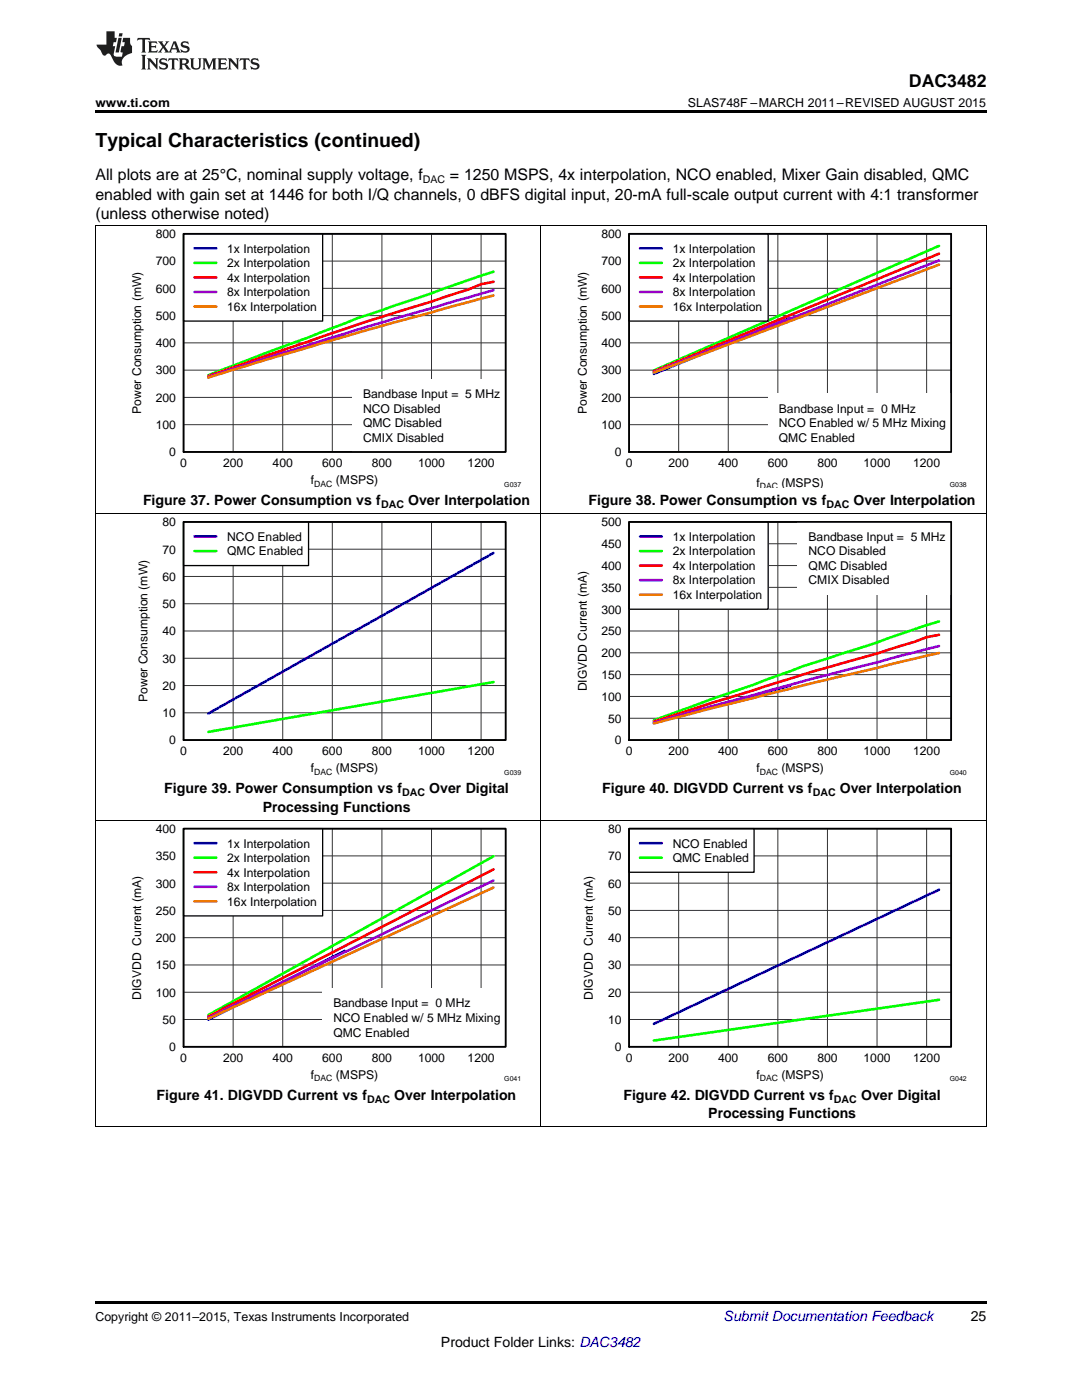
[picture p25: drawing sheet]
<svg xmlns="http://www.w3.org/2000/svg" width="216mm" height="279mm" viewBox="0 0 216 279" stroke-linecap="round" stroke-linejoin="round" font-family="sans-serif">
<defs><g id="words">
<text font-size="3.9" x="19" y="29.3">Typical Characteristics (continued)</text>
<text font-size="3.5" x="181.4" y="17.3">DAC3482</text>
<g font-size="3.2">
<text x="19" y="36">All plots are at 25°C, nominal supply voltage, f</text>
<text x="89.8" y="36">= 1250 MSPS, 4x interpolation, NCO enabled, Mixer Gain disabled, QMC</text>
<text x="19" y="39.9">enabled with gain set at 1446 for both I/Q channels, 0 dBFS digital input, 20-mA full-scale output current with 4:1 transformer</text>
<text x="19" y="43.7">(unless otherwise noted)</text>
</g>
<g font-size="2.8">
<text x="28.5" y="100.8">Figure 37. Power Consumption vs f</text>
<text x="81.4" y="100.8">Over Interpolation</text>
<text x="117.4" y="100.8">Figure 38. Power Consumption vs f</text>
<text x="170.3" y="100.8">Over Interpolation</text>
<text x="32.8" y="158.3">Figure 39. Power Consumption vs f</text>
<text x="52.4" y="162">Processing Functions</text>
<text x="85.7" y="158.3">Over Digital</text>
<text x="120.2" y="158.3">Figure 40. DIGVDD Current vs f</text>
<text x="167.6" y="158.3">Over Interpolation</text>
<text x="31.3" y="219.5">Figure 41. DIGVDD Current vs f</text>
<text x="78.7" y="219.5">Over Interpolation</text>
<text x="124.4" y="219.5">Figure 42. DIGVDD Current vs f</text>
<text x="171.8" y="219.5">Over Digital</text>
<text x="141.3" y="223.2">Processing Functions</text>
<text x="193.7" y="263.6">25</text>
<text x="88" y="268.9">Product Folder Links: DAC3482</text>
</g>
<text font-size="2.8" fill="#0000c8" x="144.4" y="263.6">Submit Documentation Feedback</text>
<g font-size="2.5">
<text x="19" y="21.4">www.ti.com</text>
<text x="137.3" y="21.4">SLAS748F –MARCH 2011–REVISED AUGUST 2015</text>
<text x="19" y="263.6">Copyright © 2011–2015, Texas Instruments Incorporated</text>
</g>
<g font-size="2.4">
<text x="31.1" y="47.5">800</text>
<text x="120" y="47.5">800</text>
<text x="31.1" y="53">700</text>
<text x="45.3" y="50.4">1x Interpolation</text>
<text x="45.3" y="53.3">2x Interpolation</text>
<text x="120" y="53">700</text>
<text x="134.2" y="50.4">1x Interpolation</text>
<text x="134.2" y="53.3">2x Interpolation</text>
<text x="31.1" y="58.4">600</text>
<text x="45.3" y="56.2">4x Interpolation</text>
<text x="45.3" y="59.1">8x Interpolation</text>
<text x="120" y="58.4">600</text>
<text x="134.2" y="56.2">4x Interpolation</text>
<text x="134.2" y="59.1">8x Interpolation</text>
<text x="31.1" y="63.9">500</text>
<text x="45.3" y="62">16x Interpolation</text>
<text x="120" y="63.9">500</text>
<text x="134.2" y="62">16x Interpolation</text>
<text x="31.1" y="69.3">400</text>
<text x="120" y="69.3">400</text>
<text x="31.1" y="74.7">300</text>
<text x="120" y="74.7">300</text>
<text x="28.2" y="82.6" transform="rotate(-90 28.2 82.6)">Power Consumption (mW)</text>
<text x="31.1" y="80.2">200</text>
<text x="72.4" y="79.5">Bandbase Input = 5 MHz</text>
<text x="72.4" y="82.4">NCO Disabled</text>
<text x="117.1" y="82.6" transform="rotate(-90 117.1 82.6)">Power Consumption (mW)</text>
<text x="120" y="80.2">200</text>
<text x="155.4" y="82.4">Bandbase Input = 0 MHz</text>
<text x="31.1" y="85.6">100</text>
<text x="72.4" y="85.3">QMC Disabled</text>
<text x="72.4" y="88.2">CMIX Disabled</text>
<text x="120" y="85.6">100</text>
<text x="155.4" y="85.3">NCO Enabled w/ 5 MHz Mixing</text>
<text x="155.4" y="88.2">QMC Enabled</text>
<text x="33.8" y="91.1">0</text>
<text x="36" y="93.2">0</text>
<text x="44.5" y="93.2">200</text>
<text x="54.4" y="93.2">400</text>
<text x="64.3" y="93.2">600</text>
<text x="74.2" y="93.2">800</text>
<text x="83.4" y="93.2">1000</text>
<text x="93.3" y="93.2">1200</text>
<text x="122.7" y="91.1">0</text>
<text x="124.9" y="93.2">0</text>
<text x="133.4" y="93.2">200</text>
<text x="143.3" y="93.2">400</text>
<text x="153.2" y="93.2">600</text>
<text x="163.1" y="93.2">800</text>
<text x="172.3" y="93.2">1000</text>
<text x="182.2" y="93.2">1200</text>
<text x="62" y="96.7">f</text>
<text x="67" y="96.7">(MSPS)</text>
<text x="150.9" y="97.2">f</text>
<text x="155.9" y="97.2">(MSPS)</text>
<text x="32.4" y="105">80</text>
<text x="45.3" y="107.9">NCO Enabled</text>
<text x="120" y="105">500</text>
<text x="134.2" y="107.9">1x Interpolation</text>
<text x="161.3" y="107.9">Bandbase Input = 5 MHz</text>
<text x="32.4" y="110.5">70</text>
<text x="45.3" y="110.8">QMC Enabled</text>
<text x="120" y="113.7">400</text>
<text x="120" y="109.4">450</text>
<text x="134.2" y="110.8">2x Interpolation</text>
<text x="134.2" y="113.7">4x Interpolation</text>
<text x="161.3" y="110.8">NCO Disabled</text>
<text x="161.3" y="113.7">QMC Disabled</text>
<text x="32.4" y="115.9">60</text>
<text x="120" y="118.1">350</text>
<text x="134.2" y="116.6">8x Interpolation</text>
<text x="134.2" y="119.5">16x Interpolation</text>
<text x="161.3" y="116.6">CMIX Disabled</text>
<text x="32.4" y="121.4">50</text>
<text x="120" y="122.4">300</text>
<text x="32.4" y="126.8">40</text>
<text x="120" y="131.2">200</text>
<text x="120" y="126.8">250</text>
<text x="32.4" y="137.7">20</text>
<text x="32.4" y="132.2">30</text>
<text x="117.1" y="138" transform="rotate(-90 117.1 138)">DIGVDD Current (mA)</text>
<text x="120" y="135.5">150</text>
<text x="29.4" y="140.1" transform="rotate(-90 29.4 140.1)">Power Consumption (mW)</text>
<text x="32.4" y="143.1">10</text>
<text x="120" y="139.9">100</text>
<text x="33.8" y="148.6">0</text>
<text x="121.3" y="144.2">50</text>
<text x="122.7" y="148.6">0</text>
<text x="36" y="150.7">0</text>
<text x="44.5" y="150.7">200</text>
<text x="54.4" y="150.7">400</text>
<text x="62" y="154.2">f</text>
<text x="64.3" y="150.7">600</text>
<text x="67" y="154.2">(MSPS)</text>
<text x="74.2" y="150.7">800</text>
<text x="83.4" y="150.7">1000</text>
<text x="93.3" y="150.7">1200</text>
<text x="124.9" y="150.7">0</text>
<text x="133.4" y="150.7">200</text>
<text x="143.3" y="150.7">400</text>
<text x="150.9" y="154.2">f</text>
<text x="153.2" y="150.7">600</text>
<text x="155.9" y="154.2">(MSPS)</text>
<text x="163.1" y="150.7">800</text>
<text x="172.3" y="150.7">1000</text>
<text x="182.2" y="150.7">1200</text>
<text x="31.1" y="166.2">400</text>
<text x="121.3" y="166.2">80</text>
<text x="31.1" y="171.7">350</text>
<text x="45.3" y="169.1">1x Interpolation</text>
<text x="45.3" y="172">2x Interpolation</text>
<text x="121.3" y="171.7">70</text>
<text x="134.2" y="169.1">NCO Enabled</text>
<text x="134.2" y="172">QMC Enabled</text>
<text x="31.1" y="177.1">300</text>
<text x="45.3" y="174.9">4x Interpolation</text>
<text x="45.3" y="177.8">8x Interpolation</text>
<text x="121.3" y="177.1">60</text>
<text x="31.1" y="182.6">250</text>
<text x="45.3" y="180.8">16x Interpolation</text>
<text x="121.3" y="182.6">50</text>
<text x="31.1" y="188">200</text>
<text x="121.3" y="188">40</text>
<text x="31.1" y="193.4">150</text>
<text x="121.3" y="193.4">30</text>
<text x="28.2" y="199.5" transform="rotate(-90 28.2 199.5)">DIGVDD Current (mA)</text>
<text x="31.1" y="198.9">100</text>
<text x="66.5" y="201.1">Bandbase Input = 0 MHz</text>
<text x="66.5" y="204">NCO Enabled w/ 5 MHz Mixing</text>
<text x="118.3" y="199.5" transform="rotate(-90 118.3 199.5)">DIGVDD Current (mA)</text>
<text x="121.3" y="198.9">20</text>
<text x="32.4" y="204.3">50</text>
<text x="33.8" y="209.8">0</text>
<text x="66.5" y="206.9">QMC Enabled</text>
<text x="121.3" y="204.3">10</text>
<text x="122.7" y="209.8">0</text>
<text x="36" y="211.9">0</text>
<text x="44.5" y="211.9">200</text>
<text x="54.4" y="211.9">400</text>
<text x="62" y="215.4">f</text>
<text x="64.3" y="211.9">600</text>
<text x="67" y="215.4">(MSPS)</text>
<text x="74.2" y="211.9">800</text>
<text x="83.4" y="211.9">1000</text>
<text x="93.3" y="211.9">1200</text>
<text x="124.9" y="211.9">0</text>
<text x="133.4" y="211.9">200</text>
<text x="143.3" y="211.9">400</text>
<text x="150.9" y="215.4">f</text>
<text x="153.2" y="211.9">600</text>
<text x="155.9" y="215.4">(MSPS)</text>
<text x="163.1" y="211.9">800</text>
<text x="172.3" y="211.9">1000</text>
<text x="182.2" y="211.9">1200</text>
</g>
<g font-size="2.1">
<text x="84.4" y="36.6">DAC</text>
<text x="76" y="101.3">DAC</text>
<text x="164.9" y="101.3">DAC</text>
<text x="80.3" y="158.8">DAC</text>
<text x="162.2" y="158.8">DAC</text>
<text x="73.3" y="220">DAC</text>
<text x="166.4" y="220">DAC</text>
</g>
<g font-size="1.7">
<text x="62.7" y="97.1">DAC</text>
<text x="151.6" y="97.6">DAC</text>
<text x="62.7" y="154.6">DAC</text>
<text x="151.6" y="154.6">DAC</text>
<text x="62.7" y="215.8">DAC</text>
<text x="151.6" y="215.8">DAC</text>
</g>
<g font-size="1.4">
<text x="100.6" y="97.1">G037</text>
<text x="189.5" y="97.1">G038</text>
<text x="100.6" y="154.6">G039</text>
<text x="189.5" y="154.6">G040</text>
<text x="100.6" y="215.8">G041</text>
<text x="189.5" y="215.8">G042</text>
</g>
</g></defs>
<path d="M19 259.7h177.8v.5h-177.8z" fill="#000"/>
<path d="M19.1 163.7v61.2M107.9 163.7v61.2M196.8 163.7v61.2M19 224.9h177.8" fill="none" stroke="#000" stroke-width=".2"/>
<path d="M36.6 165.4h64.3v43.5h-64.3z" fill="none" stroke="#000" stroke-width=".26"/>
<g fill="none" stroke="#333" stroke-width=".2">
<path d="M36.6 176.3h64.3M36.6 170.8h64.3M46.5 165.4v43.5M56.4 165.4v43.5M66.3 165.4v43.5M76.2 165.4v43.5M86.1 165.4v43.5M96 165.4v43.5M100.9 165.4h-64.3v43.5h64.3M36.6 198h64.3M36.6 192.6h64.3M36.6 187.1h64.3"/>
<path d="M36.6 181.7h64.3M36.6 203.5h64.3"/>
</g>
<path d="M68.8 189.8l-27.2 13.7" fill="none" stroke="#00f" stroke-width=".52"/>
<path d="M98.5 170.9l-56.9 31.7" fill="none" stroke="#0f0" stroke-width=".52"/>
<path d="M98.5 173.5l-56.9 29.4" fill="none" stroke="#f00" stroke-width=".52"/>
<path d="M98.5 175.7l-56.9 27.4" fill="none" stroke="#9400d3" stroke-width=".52"/>
<path d="M98.5 177.1l-56.9 26.2" fill="none" stroke="#ee7600" stroke-width=".52"/>
<path d="M36.6 165.4h27.8v17.4h-27.8z" fill="#fff"/>
<path d="M36.6 165.4h27.8v17.4h-27.8z" fill="none" stroke="#000" stroke-width=".26"/>
<path d="M38.8 168.3h4.4" fill="none" stroke="#00f" stroke-width=".52"/>
<path d="M38.8 171.2h4.4" fill="none" stroke="#0f0" stroke-width=".52"/>
<path d="M38.8 174.1h4.4" fill="none" stroke="#f00" stroke-width=".52"/>
<path d="M38.8 177h4.4" fill="none" stroke="#9400d3" stroke-width=".52"/>
<path d="M38.8 179.9h4.4" fill="none" stroke="#ee7600" stroke-width=".52"/>
<path d="M64.3 197.3h36.6v11.6h-36.6z" fill="#fff"/>
<path d="M36.6 165.4h64.3v43.5h-64.3z" fill="none" stroke="#000" stroke-width=".35"/>
<path d="M125.5 165.4h64.3v43.5h-64.3z" fill="none" stroke="#000" stroke-width=".26"/>
<g fill="none" stroke="#333" stroke-width=".2">
<path d="M125.5 176.3h64.3M125.5 170.8h64.3M135.4 165.4v43.5M145.3 165.4v43.5M155.2 165.4v43.5M165.1 165.4v43.5M175 165.4v43.5M184.9 165.4v43.5M189.8 165.4h-64.3v43.5h64.3M125.5 198h64.3M125.5 192.6h64.3M125.5 187.1h64.3"/>
<path d="M125.5 181.7h64.3M125.5 203.5h64.3"/>
</g>
<path d="M187.4 177.6l-56.9 26.7" fill="none" stroke="#00f" stroke-width=".52"/>
<path d="M187.4 199.5l-56.9 8.2" fill="none" stroke="#0f0" stroke-width=".52"/>
<path d="M125.5 165.4h25v8.7h-25z" fill="#fff"/>
<path d="M36.6 104.2h64.3v43.5h-64.3zM125.5 165.4h25v8.7h-25z" fill="none" stroke="#000" stroke-width=".26"/>
<path d="M98.5 110.4l-56.9 32M127.7 168.3h4.4" fill="none" stroke="#00f" stroke-width=".52"/>
<path d="M98.5 136.1l-56.9 10M127.7 171.2h4.4" fill="none" stroke="#0f0" stroke-width=".52"/>
<path d="M125.5 165.4h64.3v43.5h-64.3z" fill="none" stroke="#000" stroke-width=".35"/>
<path d="M19.1 102.5v61.2M107.9 102.5v61.2M196.8 102.5v61.2M19 163.7h177.8" fill="none" stroke="#000" stroke-width=".2"/>
<g fill="none" stroke="#333" stroke-width=".2">
<path d="M36.6 115h64.3M36.6 109.6h64.3M46.5 104.2v43.5M56.4 104.2v43.5M66.3 104.2v43.5M76.2 104.2v43.5M86.1 104.2v43.5M96 104.2v43.5M100.9 104.2h-64.3v43.5h64.3M36.6 136.8h64.3M36.6 131.4h64.3M36.6 125.9h64.3"/>
<path d="M36.6 120.5h64.3M36.6 142.3h64.3"/>
</g>
<path d="M36.6 104.2h25v8.7h-25z" fill="#fff"/>
<path d="M36.6 104.2h25v8.7h-25zM125.5 104.2h64.3v43.5h-64.3z" fill="none" stroke="#000" stroke-width=".26"/>
<path d="M38.8 107.1h4.4M157.7 136.9l-27.2 7.4" fill="none" stroke="#00f" stroke-width=".52"/>
<path d="M38.8 110h4.4M187.4 124l-14.9 5a310.2 310.2 0 0 0-22.2 7.7l-7.5 2.5-12.3 4.6" fill="none" stroke="#0f0" stroke-width=".52"/>
<path d="M36.6 104.2h64.3v43.5h-64.3z" fill="none" stroke="#000" stroke-width=".35"/>
<g fill="none" stroke="#333" stroke-width=".2">
<path d="M125.5 117.2h64.3M125.5 112.9h64.3M125.5 108.5h64.3M135.4 104.2v43.5M145.3 104.2v43.5M155.2 104.2v43.5M165.1 104.2v43.5M175 104.2v43.5M184.9 104.2v43.5M189.8 104.2h-64.3v43.5h64.3M125.5 139h64.3M125.5 134.6h64.3"/>
<path d="M125.5 130.3h64.3M125.5 125.9h64.3M125.5 121.6h64.3M125.5 143.3h64.3"/>
</g>
<path d="M187.4 126.7l-2.5 .5a247.8 247.8 0 0 1-22.3 6.7l-32.1 10.1" fill="none" stroke="#f00" stroke-width=".52"/>
<path d="M187.4 128.9l-12.4 3.3a1389 1389 0 0 0-44.5 12" fill="none" stroke="#9400d3" stroke-width=".52"/>
<path d="M187.4 130.3l-24.8 5.9-32.1 8.2" fill="none" stroke="#ee7600" stroke-width=".52"/>
<path d="M125.5 104.2h27.8v17.4h-27.8z" fill="#fff"/>
<path d="M125.5 104.2h27.8v17.4h-27.8z" fill="none" stroke="#000" stroke-width=".26"/>
<path d="M127.7 107.1h4.4" fill="none" stroke="#00f" stroke-width=".52"/>
<path d="M127.7 110h4.4" fill="none" stroke="#0f0" stroke-width=".52"/>
<path d="M127.7 112.9h4.4" fill="none" stroke="#f00" stroke-width=".52"/>
<path d="M127.7 115.8h4.4" fill="none" stroke="#9400d3" stroke-width=".52"/>
<path d="M127.7 118.7h4.4" fill="none" stroke="#ee7600" stroke-width=".52"/>
<path d="M159.2 104.2h30.6v14.5h-30.6z" fill="#fff"/>
<path d="M125.5 104.2h64.3v43.5h-64.3z" fill="none" stroke="#000" stroke-width=".35"/>
<path d="M19.1 45v57.5M107.9 45v57.5M196.8 45v57.5M19 102.5h177.8" fill="none" stroke="#000" stroke-width=".2"/>
<path d="M36.6 46.7h64.3v43.5h-64.3z" fill="none" stroke="#000" stroke-width=".26"/>
<g fill="none" stroke="#333" stroke-width=".2">
<path d="M36.6 57.5h64.3M36.6 52.1h64.3M46.5 46.7v43.5M56.4 46.7v43.5M66.3 46.7v43.5M76.2 46.7v43.5M86.1 46.7v43.5M96 46.7v43.5M100.9 46.7h-64.3v43.5h64.3M36.6 79.3h64.3M36.6 73.9h64.3M36.6 68.4h64.3"/>
<path d="M36.6 63h64.3M36.6 84.8h64.3"/>
</g>
<path d="M68.8 66.7l-27.2 8.5" fill="none" stroke="#00f" stroke-width=".52"/>
<path d="M98.5 54.2l-14.9 5.2a335 335 0 0 0-22.2 8l-19.8 7.5" fill="none" stroke="#0f0" stroke-width=".52"/>
<path d="M98.5 56.2l-2.5 .5-2.5 1.1-4.9 1.5a1093.9 1093.9 0 0 0-47 15.7" fill="none" stroke="#f00" stroke-width=".52"/>
<path d="M98.5 57.9a1296.5 1296.5 0 0 0-47 14.1l-9.9 3.2" fill="none" stroke="#9400d3" stroke-width=".52"/>
<path d="M98.5 59a1226 1226 0 0 0-56.9 16.4" fill="none" stroke="#ee7600" stroke-width=".52"/>
<path d="M36.6 46.7h27.8v17.4h-27.8z" fill="#fff"/>
<path d="M36.6 46.7h27.8v17.4h-27.8z" fill="none" stroke="#000" stroke-width=".26"/>
<path d="M38.8 49.6h4.4" fill="none" stroke="#00f" stroke-width=".52"/>
<path d="M38.8 52.5h4.4" fill="none" stroke="#0f0" stroke-width=".52"/>
<path d="M38.8 55.4h4.4" fill="none" stroke="#f00" stroke-width=".52"/>
<path d="M38.8 58.3h4.4" fill="none" stroke="#9400d3" stroke-width=".52"/>
<path d="M38.8 61.2h4.4" fill="none" stroke="#ee7600" stroke-width=".52"/>
<path d="M70.3 75.7h30.6v14.5h-30.6z" fill="#fff"/>
<path d="M36.6 46.7h64.3v43.5h-64.3z" fill="none" stroke="#000" stroke-width=".35"/>
<path d="M125.5 46.7h64.3v43.5h-64.3z" fill="none" stroke="#000" stroke-width=".26"/>
<g fill="none" stroke="#333" stroke-width=".2">
<path d="M125.5 57.5h64.3M125.5 52.1h64.3M135.4 46.7v43.5M145.3 46.7v43.5M155.2 46.7v43.5M165.1 46.7v43.5M175 46.7v43.5M184.9 46.7v43.5M189.8 46.7h-64.3v43.5h64.3M125.5 79.3h64.3M125.5 73.9h64.3M125.5 68.4h64.3"/>
<path d="M125.5 63h64.3M125.5 84.8h64.3"/>
</g>
<path d="M157.7 63.4l-27.2 11.2" fill="none" stroke="#00f" stroke-width=".52"/>
<path d="M187.4 49.1l-56.9 24.8" fill="none" stroke="#0f0" stroke-width=".52"/>
<path d="M187.4 50.6l-56.9 23.5" fill="none" stroke="#f00" stroke-width=".52"/>
<path d="M187.4 52l-56.9 22.3" fill="none" stroke="#9400d3" stroke-width=".52"/>
<path d="M187.4 52.8l-56.9 21.6" fill="none" stroke="#ee7600" stroke-width=".52"/>
<path d="M125.5 46.7h27.8v17.4h-27.8z" fill="#fff"/>
<path d="M125.5 46.7h27.8v17.4h-27.8z" fill="none" stroke="#000" stroke-width=".26"/>
<path d="M127.7 49.6h4.4" fill="none" stroke="#00f" stroke-width=".52"/>
<path d="M127.7 52.5h4.4" fill="none" stroke="#0f0" stroke-width=".52"/>
<path d="M127.7 55.4h4.4" fill="none" stroke="#f00" stroke-width=".52"/>
<path d="M127.7 58.3h4.4" fill="none" stroke="#9400d3" stroke-width=".52"/>
<path d="M127.7 61.2h4.4" fill="none" stroke="#ee7600" stroke-width=".52"/>
<path d="M153.2 78.6h36.6v11.6h-36.6z" fill="#fff"/>
<path d="M125.5 46.7h64.3v43.5h-64.3z" fill="none" stroke="#000" stroke-width=".35"/>
<path d="M19 45h177.8" fill="none" stroke="#000" stroke-width=".2"/>
<path d="M19 22h177.8v.5h-177.8z" fill="#000"/>
<g fill="#231f20">
<path d="M27.5 7.6l-.1 .5 .4-.2h.6v.1v2.1l-.2 .4h1l-.3-.4v-2.1l.1-.1h.5l.5 .2-.2-.5zM29.5 8.3l.2 .3v1.5l-.2 .4h1.8l.2-.6a1.04 1.04 0 0 1-1.3 .2v-.7h.6l.3 .2v-.6l-.3 .2h-.6v-.6l.8-.1 .4 .3-.2-.5zM31.5 8.3l.9 1.1-.9 1.1h.8l-.2-.2 .5-.7 .4 .7-.2 .2h1.5l-.1-.2 .1-.4h.9l.1 .4-.2 .2h1l-.3-.3-.7-1.9h-.5l-.9 2-.8-1 .9-1h-.8l.1 .3-.3 .5-.4-.6 .2-.2zM34.7 8.6l.4 1h-.7zM36.3 8.4a.63 .63 0 0 0-.2 .7 .63 .63 0 0 0 .6 .4l.6 .2 .1 .2a.75 .75 0 0 1-.7 .4 .75 .75 0 0 1-.6-.5l.1 .7 .1-.1a1.11 1.11 0 0 0 1.5-.6 1.13 1.13 0 0 0-1.2-.8l-.1-.4a1.04 1.04 0 0 1 1.2 .2l-.2-.5-.1 .1-.5-.2zM28.2 10.9l.2 .4v2.2l-.2 .4h1l-.3-.4v-2.2l.3-.4zM29.3 11.6l.3 .4v1.5l-.3 .4h.8l-.2-.4v-1.3l1.5 1.7v-1.9l.2-.4h-.7l.2 .4v.9l-1.1-1.3zM32 11.8a.62 .62 0 0 0-.2 .7 .62 .62 0 0 0 .6 .4l.6 .1 .1 .3a.76 .76 0 0 1-.7 .3 .76 .76 0 0 1-.6-.4l.1 .7 .1-.1a1.11 1.11 0 0 0 1.5-.6 1.13 1.13 0 0 0-1.2-.8l-.1-.4a1.04 1.04 0 0 1 1.2 .2l-.2-.6-.1 .1-.5-.1zM33.7 11.6l-.2 .6a.61 .61 0 0 1 .8-.3v1.6l-.2 .4h.9l-.2-.4v-1.6a.63 .63 0 0 1 .8 .3l-.2-.6zM35.6 11.6l.3 .4v1.5l-.3 .4h1l-.2-.2v-.8l.5 .2a.76 .76 0 0 0 1.2 .7l-1-1a.58 .58 0 0 0 .6-.5 .58 .58 0 0 0-.5-.6zM36.4 11.9h.1a.45 .45 0 0 1 .5 .1 .45 .45 0 0 1 .1 .5l-.7 .2zM37.9 11.6l.2 .2a2.17 2.17 0 0 0 .3 1.9 .99 .99 0 0 0 1.6-.6v-1.1l.2-.4h-.7l.2 .2a1.92 1.92 0 0 1-.2 1.8 .6 .6 0 0 1-.9-.5v-1.1l.2-.4zM40.4 11.6l.2 .4v1.5l-.2 .4h.7l-.2-.4v-1.4l.8 1.8 .8-1.8v1.4l-.2 .4h.9l-.2-.4v-1.5l.2-.4h-.8l-.6 1.5-.6-1.5zM43.4 11.6l.2 .4v1.5l-.2 .4h1.8l.2-.6a1.04 1.04 0 0 1-1.3 .1v-.6h.5l.4 .2v-.6l-.4 .2h-.5v-.7h.8l.3 .3-.1-.6zM45.5 11.6l.2 .4v1.5l-.2 .4h.7l-.2-.4v-1.3l1.5 1.7v-1.9l.2-.4h-.7l.2 .4v.9l-1.1-1.3zM47.9 11.6l-.1 .6a.61 .61 0 0 1 .8-.3v1.6l-.3 .4h1l-.3-.4 .1-1.6a.63 .63 0 0 1 .7 .3l-.1-.6zM50.2 11.8a.62 .62 0 0 0-.2 .7 .62 .62 0 0 0 .6 .4l.6 .1 .2 .3a.76 .76 0 0 1-.8 .3 .76 .76 0 0 1-.6-.4l.1 .7 .2-.1a1.11 1.11 0 0 0 1.5-.6 1.13 1.13 0 0 0-1.3-.8l-.1-.4a1.04 1.04 0 0 1 1.2 .2l-.1-.6-.2 .1-.5-.1z"/>
<path d="M21.2 6.3v2.6h-1.9l.1 .4 .7 .9a.91 .91 0 0 0 1 .8 .56 .56 0 0 1 .5-.3 .56 .56 0 0 1 .5 .3l.4 .8a1.53 1.53 0 0 0 1.9 1.2 1.54 1.54 0 0 1 1-2.1l.9-.3v-1.4a1.52 1.52 0 0 1-.3-1.6h-1.4l-.2 .8h.5l-.2 .8h-.4l-.2 1v.2l.4 .1-.2 .8a1.93 1.93 0 0 1-1.6-.3l.3-1.8h-.5l.2-.8h.4l.2-.8h-.4v-1.3zM23.6 7.6l-.6 2.9h.7l.6-2.9zM23.8 6.6l-.1 .7h.6l.2-.7z"/>
</g>
<use href="#words"/>
</svg>
